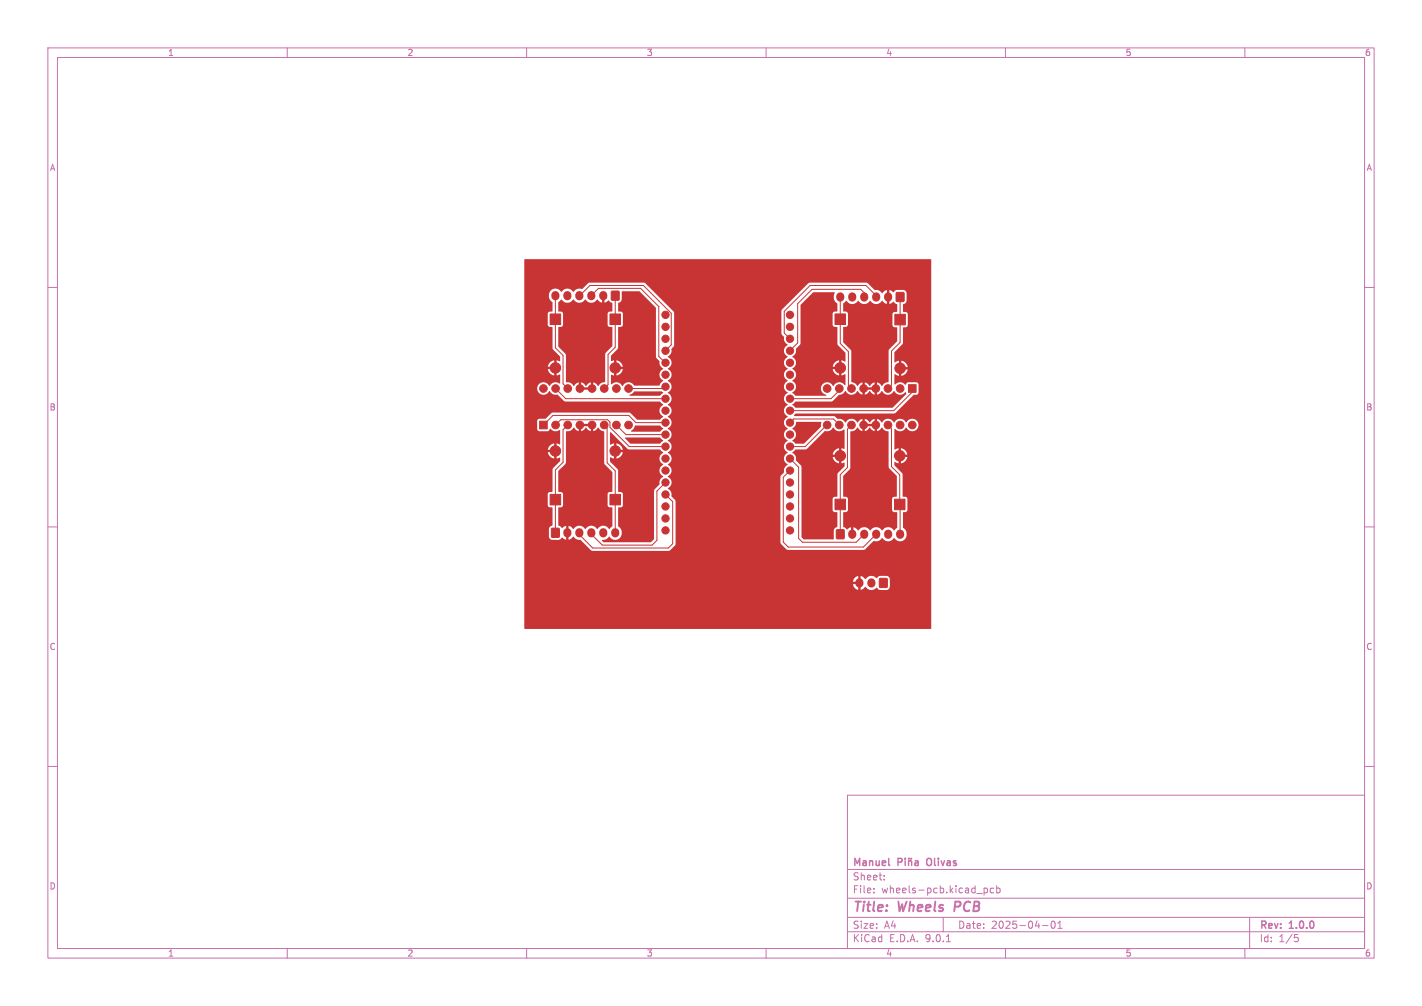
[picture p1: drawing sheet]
<svg xmlns="http://www.w3.org/2000/svg" width="297mm" height="210mm" viewBox="0 0 297 210" stroke-linecap="round" stroke-linejoin="round" font-family="sans-serif">
<defs><g id="words">
<g font-size="2.8" fill="#c872ab">
<text x="178" y="190.9">Title:</text>
<text x="187.7" y="190.9">Wheels</text>
<text x="200.2" y="190.9">PCB</text>
</g>
<g font-size="2.1" fill="#c872ab">
<text x="178" y="184">Sheet:</text>
<text x="178" y="181.2">Manuel</text>
<text x="194.3" y="181.2">Olivas</text>
<text x="178" y="186.7">File:</text>
<text x="184.1" y="186.7">wheels-pcb.kicad_pcb</text>
<text x="178" y="196.9">KiCad</text>
<text x="178" y="194.1">Size:</text>
<text x="184.7" y="194.1">A4</text>
<text x="185.7" y="196.9">E.D.A.</text>
<text x="193.3" y="196.9">9.0.1</text>
<text x="200" y="194.1">Date:</text>
<text x="207" y="194.1">2025-04-01</text>
<text x="263" y="194.3">Rev:</text>
<text x="263" y="196.9">Id:</text>
<text x="267.1" y="196.9">1/5</text>
<text x="269.4" y="194.3">1.0.0</text>
</g>
<g font-size="1.8" fill="#c872ab">
<text x="35" y="11.9">1</text>
<text x="85" y="11.9">2</text>
<text x="135" y="11.9">3</text>
<text x="185" y="11.9">4</text>
<text x="235" y="11.9">5</text>
<text x="285" y="11.9">6</text>
<text x="10.3" y="35.9">A</text>
<text x="285.4" y="35.9">A</text>
<text x="10.3" y="85.9">B</text>
<text x="285.3" y="85.9">B</text>
<text x="10.3" y="135.9">C</text>
<text x="285.3" y="135.9">C</text>
<text x="10.3" y="185.9">D</text>
<text x="285.3" y="185.9">D</text>
<text x="35" y="199.9">1</text>
<text x="85" y="199.9">2</text>
<text x="135" y="199.9">3</text>
<text x="185" y="199.9">4</text>
<text x="235" y="199.9">5</text>
<text x="285" y="199.9">6</text>
</g>
</g></defs>
<g fill="none" stroke="#c872ab" stroke-width=".21">
<path d="M10 10h277v190h-277zM12 12h273v186h-273zM60 10v2M110 10v2M160 10v2M210 10v2M260 10v2M10 60h2M285 60h2M10 110h2M285 110h2M10 160h2"/>
<path d="M177 166h108v32h-108zM285 160h2M60 198v2M110 198v2M160 198v2M177 194.5h108M177 191.5h108M177 187.5h108M177 181.5h108M182.5 186.3v.1M182.5 185.5v.1M184.7 183.6v.1"/>
<path d="M184.7 182.8v.1M197 191.5v3M197.7 196.6h.8M205.5 185.4v1.5M205.5 185.5l.5-.1 .2 .3-.1 .6h-.6M207.5 185.5l-.4-.1-.3 .3 .2 .6h.5M208.2 185.5l.4-.1 .3 .3-.2 .6h-.5M208.2 184.9v1.5M210 198v2M217.7 193.2h1.2M219.7 192.4l.2-.1a.8 .8 0 0 1 .5 .7 .8 .8 0 0 1-.5 .8 1 1 0 0 1-.2-1.4zM221 193.8h.8"/>
<path d="M221 192.7l.4-.4v1.5M260 198v2M261 191.5v6.5M270.4 195.1h.7M270.5 195.7h.4l.3 .3-.1 .5-.6 .1"/>
</g>
<path d="M199.6 188.2l-.3 2" fill="none" stroke="#c872ab" stroke-width=".4"/>
<path d="M187.6 180l.7-.1 .1-.2-.1-.4-.7-.1v1.5M189.1 179.2v.1M189.1 179.7v1M189.8 179.7v1M189.8 179.8l.2-.1 .3 .1 .1 .9M190.4 179.2l-.7 .1M191.1 179.8h.6l.1 .9M193.8 179.3a1.07 1.07 0 0 0 0 1.3M185.7 180.6l.1 .1M191.8 180l-.5 .1-.2 .2 .2 .4 .5-.1" fill="none" stroke="#c872ab" stroke-width=".3"/>
<g fill="#c83434" stroke="#c83434" stroke-width=".21">
<path d="M112.7 87.9h1.6v1.6h-1.6z"/>
<path d="M127.4 103.2h2.2v2.2h-2.2z"/>
<path d="M183.7 120.8h1.6v1.8h-1.6z"/>
<path d="M127.4 65.5h2.2v2.2h-2.2z"/>
<path d="M115.2 110.3h1.6v1.8h-1.6z"/>
<path d="M174.4 104.2h2.2v2.2h-2.2z"/>
<path d="M127.7 60.8h1.6v1.8h-1.6z"/>
<path d="M187.2 61.1h1.6v1.8h-1.6z"/>
<path d="M186.8 104.2h2.2v2.2h-2.2z"/>
<path d="M174.4 65.5h2.2v2.2h-2.2z"/>
<path d="M114.9 65.5h2.2v2.2h-2.2z"/>
<path d="M174.7 110.6h1.6v1.8h-1.6z"/>
<path d="M186.9 65.6h2.2v2.2h-2.2z"/>
<path d="M114.9 103.2h2.2v2.2h-2.2z"/>
<path d="M189.7 80.3h1.6v1.6h-1.6z"/>
<circle cx="116" cy="88.7" r=".8"/>
<circle cx="118.6" cy="88.7" r=".8"/>
<circle cx="121.1" cy="88.7" r=".8"/>
<circle cx="123.7" cy="88.7" r=".8"/>
<circle cx="126.2" cy="88.7" r=".8"/>
<circle cx="128.7" cy="88.7" r=".8"/>
<circle cx="131.3" cy="88.7" r=".8"/>
<circle cx="131.3" cy="81.1" r=".8"/>
<circle cx="128.7" cy="81.1" r=".8"/>
<circle cx="126.2" cy="81.1" r=".8"/>
<circle cx="123.7" cy="81.1" r=".8"/>
<circle cx="121.1" cy="81.1" r=".8"/>
<circle cx="118.6" cy="81.1" r=".8"/>
<circle cx="116" cy="81.1" r=".8"/>
<circle cx="113.5" cy="81.1" r=".8"/>
<circle cx="128.5" cy="94.1" r="1.1"/>
<circle cx="128.5" cy="76.8" r="1.1"/>
<circle cx="175.5" cy="95.1" r="1.1"/>
<circle cx="187.9" cy="95.1" r="1.1"/>
<circle cx="175.5" cy="76.8" r="1.1"/>
<circle cx="116" cy="76.8" r="1.1"/>
<circle cx="188" cy="76.9" r="1.1"/>
<circle cx="139" cy="65.7" r=".76"/>
<circle cx="139" cy="68.2" r=".76"/>
<circle cx="139" cy="70.7" r=".76"/>
<circle cx="139" cy="73.2" r=".76"/>
<circle cx="139" cy="75.7" r=".76"/>
<circle cx="139" cy="78.2" r=".76"/>
<circle cx="139" cy="80.7" r=".76"/>
<circle cx="139" cy="83.2" r=".76"/>
<circle cx="139" cy="85.7" r=".76"/>
<circle cx="139" cy="88.2" r=".76"/>
<circle cx="139" cy="90.7" r=".76"/>
<circle cx="139" cy="93.2" r=".76"/>
<circle cx="139" cy="95.7" r=".76"/>
<circle cx="139" cy="98.2" r=".76"/>
<circle cx="139" cy="100.7" r=".76"/>
<circle cx="139" cy="103.2" r=".76"/>
<circle cx="139" cy="105.7" r=".76"/>
<circle cx="139" cy="108.2" r=".76"/>
<circle cx="139" cy="110.7" r=".76"/>
<circle cx="165" cy="110.7" r=".76"/>
<circle cx="165" cy="108.2" r=".76"/>
<circle cx="165" cy="105.7" r=".76"/>
<circle cx="165" cy="103.2" r=".76"/>
<circle cx="165" cy="100.7" r=".76"/>
<circle cx="165" cy="98.2" r=".76"/>
<circle cx="165" cy="95.7" r=".76"/>
<circle cx="165" cy="93.2" r=".76"/>
<circle cx="165" cy="90.7" r=".76"/>
<circle cx="165" cy="88.2" r=".76"/>
<circle cx="165" cy="85.7" r=".76"/>
<circle cx="165" cy="83.2" r=".76"/>
<circle cx="165" cy="80.7" r=".76"/>
<circle cx="165" cy="78.2" r=".76"/>
<circle cx="165" cy="75.7" r=".76"/>
<circle cx="165" cy="73.2" r=".76"/>
<circle cx="165" cy="70.7" r=".76"/>
<circle cx="165" cy="68.2" r=".76"/>
<circle cx="165" cy="65.7" r=".76"/>
<circle cx="116" cy="94.1" r="1.1"/>
<circle cx="188" cy="81.1" r=".8"/>
<circle cx="185.5" cy="81.1" r=".8"/>
<circle cx="182.9" cy="81.1" r=".8"/>
<circle cx="180.4" cy="81.1" r=".8"/>
<circle cx="177.8" cy="81.1" r=".8"/>
<circle cx="175.3" cy="81.1" r=".8"/>
<circle cx="172.8" cy="81.1" r=".8"/>
<circle cx="172.8" cy="88.7" r=".8"/>
<circle cx="175.3" cy="88.7" r=".8"/>
<circle cx="177.8" cy="88.7" r=".8"/>
<circle cx="180.4" cy="88.7" r=".8"/>
<circle cx="182.9" cy="88.7" r=".8"/>
<circle cx="185.5" cy="88.7" r=".8"/>
<circle cx="188" cy="88.7" r=".8"/>
<circle cx="190.5" cy="88.7" r=".8"/>
</g>
<g fill="none" stroke="#c83434" stroke-width="1.7">
<path d="M116 61.6v.3M118.5 61.6v.3M121 61.6v.3M123.5 61.6v.3M126 61.6v.3M175.5 61.9v.2M178 61.9v.2M180.5 61.9v.2M183 61.9v.2M185.5 61.9v.2M118.5 111.1v.3M121 111.1v.3"/>
<path d="M123.5 111.1v.3M126 111.1v.3M128.5 111.1v.3M178 111.4v.3M180.5 111.4v.3M183 111.4v.3M185.5 111.4v.3M188 111.4v.3M179.5 121.6v.2M182 121.6v.2"/>
</g>
<g fill="none" stroke="#c83434" stroke-width=".21">
<path d="M116 61.7v10.9l1.6 1.6v5.9l1 1M121 61.7l2.2-2.1h11.2l5.8 5.8v6.6l-1.2 1.2M123.5 61.7h.1M123.5 61.7l1.5-1.5h8.8l3.8 3.8v10.4l1.4 1.3M128.5 61.7v10.8l-1.5 1.5v6.3l-.8 .8M139 73.2h.1M165 73.2h.1M175.5 61.7v10l1.7 1.7v7.1l.6 .6M180.5 61.7v-.6l-.7-.7h-10.2l-3 3v8.2l-1.6 1.6M183 61.7l-2.1-2.1h-11.7l-5.4 5.4v4.5l1.2 1.2M188 61.7v9.8l-1.8 1.8v7.1l-.7 .7M116 81.1l2.2 2.1h20.8"/>
<path d="M116 88.7l1.1-1.1h9.8l.5 .5v1.1l4 4h7.6M118.6 88.7l-1 1v6.8l-1.6 1.6v13.1M126.2 88.7l.6 .6v7.3l1.7 1.7v12.9M128.7 88.7l2 2h8.3M128.7 88.7h.1M139 88.2h-6.2l-1.5-1.5h-15.8l-2 2M139 80.7l-.4 .4h-7.3M165 95.7l1.8 1.8v14.9l.8 .8h11.2l1.7-1.7v.6M165 98.2l-1.4 1.4v13.6l1 1h15.7l2.7-2.7h-.5M165 88.2l.8-.7h8.3l1.2 1.2M172.8 88.7l-4.6 4.5h-3.2M175.3 81.6l-1.7 1.6h-8.6"/>
<path d="M177.8 88.7l-.8 .9v8l-1.5 1.5v12.4M185.5 88.7l.7 .8v7.9l1.7 1.7 .1 12.4M190.6 81.6v.2l-3.9 3.9h-21.7M116 104.3h.9M128.1 104.3h.4M139 103.5v-.3l1.5 1.5v8.8l-.9 .9h-15.8l-2.8-2.8v-.4M139 100.7l-1.8 1.8v10.3l-1 1h-10.4l-2.3-2.3v-.3"/>
</g>
<g fill="#c83434">
<path d="M132.6 88.9l5.2-.1 .7 .7-.7 .6h-6v-.2l.5-.3z"/>
<path d="M127.4 90.3h.2l3.6 3.5h6.6l.7 .7a1.38 1.38 0 0 0-.8 1.2 1.38 1.38 0 0 0 .8 1.3 1.38 1.38 0 0 0-.8 1.2 1.38 1.38 0 0 0 .8 1.3 1.29 1.29 0 0 0-.7 1.5l-1.2 1.4v10.1l-.6 .7h-9.9l-.4-.4 .2-.1a1.79 1.79 0 0 0 1.4-.7 1.42 1.42 0 0 0 1.8 .6 1.42 1.42 0 0 0 .7-1.8l-.7-1v-3.8l.7-.2 .3-.3v-2.4l-.3-.3-.7-.2v-4.5l-1.7-1.8 .1-.8 .7 .2v-1.1h.5v1.1a1.58 1.58 0 0 0 1.4-1.3h-1.1v-.5h1.1a1.58 1.58 0 0 0-1.4-1.3v1.1h-.5v-1.1l-.8 .2z"/>
<path d="M118.2 90.1a1.69 1.69 0 0 0 1.7-.9l.4 .5 .5 .3 .1-1h.5v1l.6-.3 .4-.5 .4 .5 .6 .3v-1h.5v1l.6-.3 .4-.5 .6 .6 .7 .3v6.6l1.7 1.9v4l-.7 .2-.3 .4v2.3l.3 .3 .7 .2v3.8l-.6 .6a1.55 1.55 0 0 0-2.6 0 1.48 1.48 0 0 0-2.5 0 1.48 1.48 0 0 0-2.5 0l-.5-.5-.5-.1v1h-.5v-1l-.8 .4-.8-.6v-3.6l.7-.2 .3-.3v-2.4l-.3-.3-.7-.2v-4.2l1.6-1.8z"/>
<path d="M121.4 88.5h1.9v.5h-1.9z"/>
<path d="M121.4 80.9h1.9v.5h-1.9z"/>
<path d="M116.6 63.1l.6-.6a1.55 1.55 0 0 0 2.6 0 1.48 1.48 0 0 0 2.5 0 1.48 1.48 0 0 0 2.5 0l.5 .5 .5 .2v-1.1h.4v1.1l.9-.5 .8 .6v1.7l-.7 .1-.3 .4v2.4l.3 .3 .7 .2v3.8l-1.5 1.7v5.8l-.1 .1a1.52 1.52 0 0 0-1.4 .8l-.4-.5-.6-.3v1h-.5v-1l-.6 .3-.4 .5-.4-.5-.6-.3v1h-.5v-1l-.6 .3-.4 .5a1.83 1.83 0 0 0-1.6-.8l-.1-.1v-5.6l-1.6-1.8v-3.9l.7-.2 .3-.4v-2.4l-.3-.3-.7-.1z"/>
<path d="M129.9 60.8h3.7l3.4 3.5v10.2l.7 .9a1.57 1.57 0 0 0 .8 1.6 1.38 1.38 0 0 0-.8 1.2 1.38 1.38 0 0 0 .8 1.3l-.8 1h-5.2a1.43 1.43 0 0 0-2.5 .1 1.46 1.46 0 0 0-2.3-.4l-.1-1.9 .1-.1 .5 .2v-1.1h.5v1.1a1.58 1.58 0 0 0 1.4-1.3h-1.1v-.5h1.1a1.58 1.58 0 0 0-1.4-1.4v1.1h-.5v-1.1l-.6 .1v-1l1.5-1.6v-4.3l.7-.2 .3-.4v-2.4l-.3-.3-.7-.1 .1-1.8a.76 .76 0 0 0 .7-.7z"/>
<path d="M165.5 94.4l.6-.6 2.4-.1 3.8-3.7a1.59 1.59 0 0 0 1.7-.8 1.46 1.46 0 0 0 2.3 .4l.1 4-.1 .1-.6-.1v1.1h-.5v-1.1a1.58 1.58 0 0 0-1.3 1.3h1.1v.5h-1.1a1.58 1.58 0 0 0 1.3 1.3v-1.1h.5v1.1l.7-.1v.7l-1.5 1.6v4.7l-.7 .2-.3 .4v2.3l.3 .3 .7 .2v2.9l-.1 .2a.74 .74 0 0 0-.7 .6v1.9h-6.2l-.5-.5v-14.7l-1.1-1.3a1.59 1.59 0 0 0-.8-1.6z"/>
<path d="M177.6 90.1a1.74 1.74 0 0 0 1.5-.9l.4 .5 .6 .3v-1h.5v1l.6-.3 .5-.5 .4 .5 .6 .3v-1h.5v1l.6-.3 .4-.5a2.12 2.12 0 0 0 1.4 .9v7.4l1.7 1.9v4.2l-.7 .2-.3 .4 .1 2.4 .2 .2 .8 .2v3.1l-.6 .6a1.55 1.55 0 0 0-2.6 0 1.48 1.48 0 0 0-2.5 0 1.48 1.48 0 0 0-2.5 0l-.5-.5-.5-.1v1h-.5v-1l-.8 .4-.8-.6v-2.9l.7-.2 .3-.3v-2.4l-.3-.3-.7-.2v-4.2l1.5-1.7z"/>
<path d="M180.7 88.5h1.9v.5h-1.9z"/>
<path d="M165.5 84.4l.7-.6h7.5l1.6-1.4a1.59 1.59 0 0 0 1.3-.8 1.42 1.42 0 0 0 1.2 .8 1.42 1.42 0 0 0 1.3-.8l.4 .5 .6 .3v-1h.5v1l.6-.3 .5-.5 .4 .5 .6 .3v-1h.5v1l.6-.3 .4-.5a1.43 1.43 0 0 0 1.3 .8 1.43 1.43 0 0 0 1.2-.8 1.44 1.44 0 0 0 2.4 .3l.2 .4-2.9 2.8h-20.2z"/>
<path d="M167.2 63.6l2.7-2.6h4.3l.2 .1-.2 .3a1.57 1.57 0 0 0 .6 1.9l.1 1.7-.7 .1-.3 .3v2.4l.3 .4 .7 .1v3.6l1.7 1.8v1.7l-.9-.2v1.1h-.5v-1.1a1.58 1.58 0 0 0-1.3 1.4h1.1v.5h-1.1a1.58 1.58 0 0 0 1.3 1.3v-1.1h.5v1.1l.9-.2-.1 2.2a1.48 1.48 0 0 0-2.5 .2 1.35 1.35 0 0 0-2.3-.3 1.35 1.35 0 0 0 .9 2.2l-.1 .1h-6.3l-.7-.6a1.38 1.38 0 0 0 .8-1.3 1.38 1.38 0 0 0-.8-1.2 1.39 1.39 0 0 0 .8-1.3 1.39 1.39 0 0 0-.8-1.2 1.38 1.38 0 0 0 .8-1.3 1.38 1.38 0 0 0-.8-1.2v-.1a1.46 1.46 0 0 0 .8-1.6l.9-1.1z"/>
<path d="M180.7 80.9h1.9v.5h-1.9z"/>
<path d="M176.1 63.3l.6-.5a1.55 1.55 0 0 0 2.6 0 1.48 1.48 0 0 0 2.5 0 1.48 1.48 0 0 0 2.5 0l.5 .5 .4 .2v-1.1h.5v1.1l.9-.5 .8 .6v1.5l-.7 .1-.3 .4v2.3l.3 .4 .7 .1v2.8l-1.8 2v6.5l-.1 .1a1.52 1.52 0 0 0-1.3 .8l-.4-.5-.6-.3v1h-.5v-1l-.6 .3-.5 .5-.4-.5-.6-.3v1h-.5v-1l-.6 .3-.4 .5a1.82 1.82 0 0 0-1.3-.9v-6.4l-1.7-1.9v-3l.7-.2 .3-.4v-2.4l-.3-.3-.7-.1z"/>
<path d="M109.5 54.2l84.9-.1 .1 77.1-84.9 .1-.1-.1v-9.8h69.6v.5h-.9v.2a1.34 1.34 0 0 0 1 1v-1h.6v1l.4-.1 .5-.5a1.59 1.59 0 0 0 2.4 .2l.6 .5h1.5l.4-.2 .2-.4v-1.7a.74 .74 0 0 0-.6-.7h-1.5l-.6 .5a1.49 1.49 0 0 0-2.4 .2l-.5-.5-.4-.2v1.1h-.6v-1a1.35 1.35 0 0 0-1 1.1h-68.7v-40.4h2.7v.2a1.35 1.35 0 0 0 1.1 1.2 1.35 1.35 0 0 0 1.5-.8 1.6 1.6 0 0 0 1.7 .8l1.6 1.4h19.7l.7 .7a1.38 1.38 0 0 0-.8 1.2 1.38 1.38 0 0 0 .8 1.3l-.7 .6h-4.7l-1.7-1.5h-16l-1.5 1.3h-1.3l-.4 .4v1.8l.3 .4h1.9l.5-.5a1.58 1.58 0 0 0 2 .3l.1 2.9-.8-.1v1.1h-.4v-1.1h-.2a1.59 1.59 0 0 0-1.2 1.3h1.1v.5h-1.1v.1a1.59 1.59 0 0 0 1.4 1.2v-1.1h.4v1.1l.8-.2v.7l-1.6 1.7v4.7l-.7 .2-.3 .3v2.4l.3 .3 .7 .2v3.6l-.5 .3-.2 .4-.1 1.7a.74 .74 0 0 0 .7 .7h1.5l.6-.5 .8 .5v-1.1h.5v1.1l1.1-.7a1.51 1.51 0 0 0 1.5 .7l2.1 2.2 .3 .1h16l1.3-1.1 .1-.6h21.9l1.1 1.3 .4 .2h15.9l.3-.1 1.8-1.8a1.58 1.58 0 0 0 1.8-.6 1.48 1.48 0 0 0 2.5 0 1.42 1.42 0 0 0 1.8 .6 1.42 1.42 0 0 0 .7-1.8l-.7-1v-3.1l.7-.2 .2-.3v-2.4l-.2-.3-.8-.2v-4.7l-1.7-1.8 .1-.7 .8 .3v-1.1h.5v1.1a1.58 1.58 0 0 0 1.3-1.3h-1.1v-.5h1.1v-.1a1.59 1.59 0 0 0-1.3-1.2v1.1h-.5v-1.1l-.9 .2 .1-4.2a1.49 1.49 0 0 0 2.4-.4 1.34 1.34 0 0 0 2 .6 1.34 1.34 0 0 0 0-2.2 1.34 1.34 0 0 0-2 .6 1.42 1.42 0 0 0-1.3-.8 1.42 1.42 0 0 0-1.3 .8 1.42 1.42 0 0 0-1.2-.8 1.42 1.42 0 0 0-1.3 .8l-.4-.5-.6-.3v1h-.5v-1l-.6 .3-.5 .5-.4-.5-.6-.3v1h-.5v-.9l-.6 .2-.4 .5a1.42 1.42 0 0 0-1.3-.8 1.42 1.42 0 0 0-1.2 .8 1.59 1.59 0 0 0-1.7-.8l-.7-.5h-8.3l-.1-.2 .4-.4h20.7l3.9-3.9h.6l.4-.3v-1.8l-.2-.4-2-.1-.4 .5a1.53 1.53 0 0 0-2.3 0l-.1-2.1 .9 .3v-1.1h.5v1.1l.2-.1a1.59 1.59 0 0 0 1.2-1.3h-1.1v-.5h1.1v-.1a1.59 1.59 0 0 0-1.4-1.2v1.1h-.5v-1.1l-.9 .3v-2l1.8-1.9v-3.3l.7-.1 .3-.4v-2.4l-.3-.3-.7-.2v-1.5l.5-.2 .2-.4 .1-1.7a.74 .74 0 0 0-.7-.7h-1.5l-.6 .5-.9-.5v1.1h-.5v-1.1l-.4 .2-.5 .5h-.2a1.55 1.55 0 0 0-1.5-.7l-1.4-1.4-.2-.1h-12l-5.8 5.8v4.8l.6 .8a1.44 1.44 0 0 0 .7 1.6 1.38 1.38 0 0 0-.8 1.2 1.38 1.38 0 0 0 .8 1.3 1.38 1.38 0 0 0-.8 1.2 1.38 1.38 0 0 0 .8 1.3 1.38 1.38 0 0 0-.8 1.2 1.38 1.38 0 0 0 .8 1.3 1.38 1.38 0 0 0-.8 1.2 1.38 1.38 0 0 0 .8 1.3 1.38 1.38 0 0 0-.8 1.2 1.38 1.38 0 0 0 .8 1.3 1.38 1.38 0 0 0-.8 1.2 1.38 1.38 0 0 0 .8 1.3 1.38 1.38 0 0 0-.8 1.2 1.38 1.38 0 0 0 .8 1.3 1.38 1.38 0 0 0-.8 1.2 1.38 1.38 0 0 0 .8 1.3 1.38 1.38 0 0 0-.8 1.2 1.38 1.38 0 0 0 .8 1.3 1.38 1.38 0 0 0-.8 1.2 1.38 1.38 0 0 0 .8 1.3 1.38 1.38 0 0 0-.7 1.5l-.8 1v13.8h-21.9v-8.7l-.8-1a1.59 1.59 0 0 0-.8-1.6 1.43 1.43 0 0 0 0-2.6 1.36 1.36 0 0 0 .8-1.2 1.36 1.36 0 0 0-.8-1.2 1.38 1.38 0 0 0 .8-1.3 1.38 1.38 0 0 0-.8-1.2 1.38 1.38 0 0 0 .8-1.3 1.38 1.38 0 0 0-.8-1.2 1.38 1.38 0 0 0 .8-1.3 1.38 1.38 0 0 0-.8-1.2 1.38 1.38 0 0 0 .8-1.3 1.38 1.38 0 0 0-.8-1.2 1.38 1.38 0 0 0 .8-1.3 1.38 1.38 0 0 0-.8-1.2 1.38 1.38 0 0 0 .8-1.3 1.38 1.38 0 0 0-.8-1.2 1.38 1.38 0 0 0 .8-1.3 1.38 1.38 0 0 0-.8-1.2 1.38 1.38 0 0 0 .8-1.3 1.38 1.38 0 0 0-.8-1.2 1.38 1.38 0 0 0 .8-1.3 1.38 1.38 0 0 0-.8-1.2v-.1a1.43 1.43 0 0 0 .8-1.6l.5-.7v-6.9l-6-6.1-.3-.1h-11.4l-1.5 1.3a1.7 1.7 0 0 0-1.9 .6 1.48 1.48 0 0 0-2.5 0 1.39 1.39 0 0 0-1.5-.6 1.39 1.39 0 0 0-1.1 1.2 1.46 1.46 0 0 0 .7 1.5l.1 2-.7 .1-.3 .3v2.5l.3 .3 .7 .2v4.4l1.6 1.7v.9l-.8-.2v1.1h-.4v-1.1a1.58 1.58 0 0 0-1.4 1.4h1.1v.5h-1.1v.1a1.59 1.59 0 0 0 1.4 1.2v-1.1h.4v1.1l.8-.1v1.7l-.1 .1a1.41 1.41 0 0 0-2.1 .5 1.35 1.35 0 0 0-1.5-.8 1.35 1.35 0 0 0-1.1 1.2h-2.7z"/>
<path d="M166.3 88.1h5.1l.2 .1-.1 .9-3.6 3.5h-1.7l-.7-.6a1.38 1.38 0 0 0 .8-1.3 1.38 1.38 0 0 0-.8-1.2v-.1a1.36 1.36 0 0 0 .8-1.3z"/>
<path d="M131.5 82.4l.5-.2 .5-.5h5.7l.3 .3-.7 .6h-6.2z"/>
<path d="M130.6 91.4l7.2-.1 .7 .7-.7 .6h-6.1l-1.1-1.1z"/>
</g>
<use href="#words"/>
</svg>
